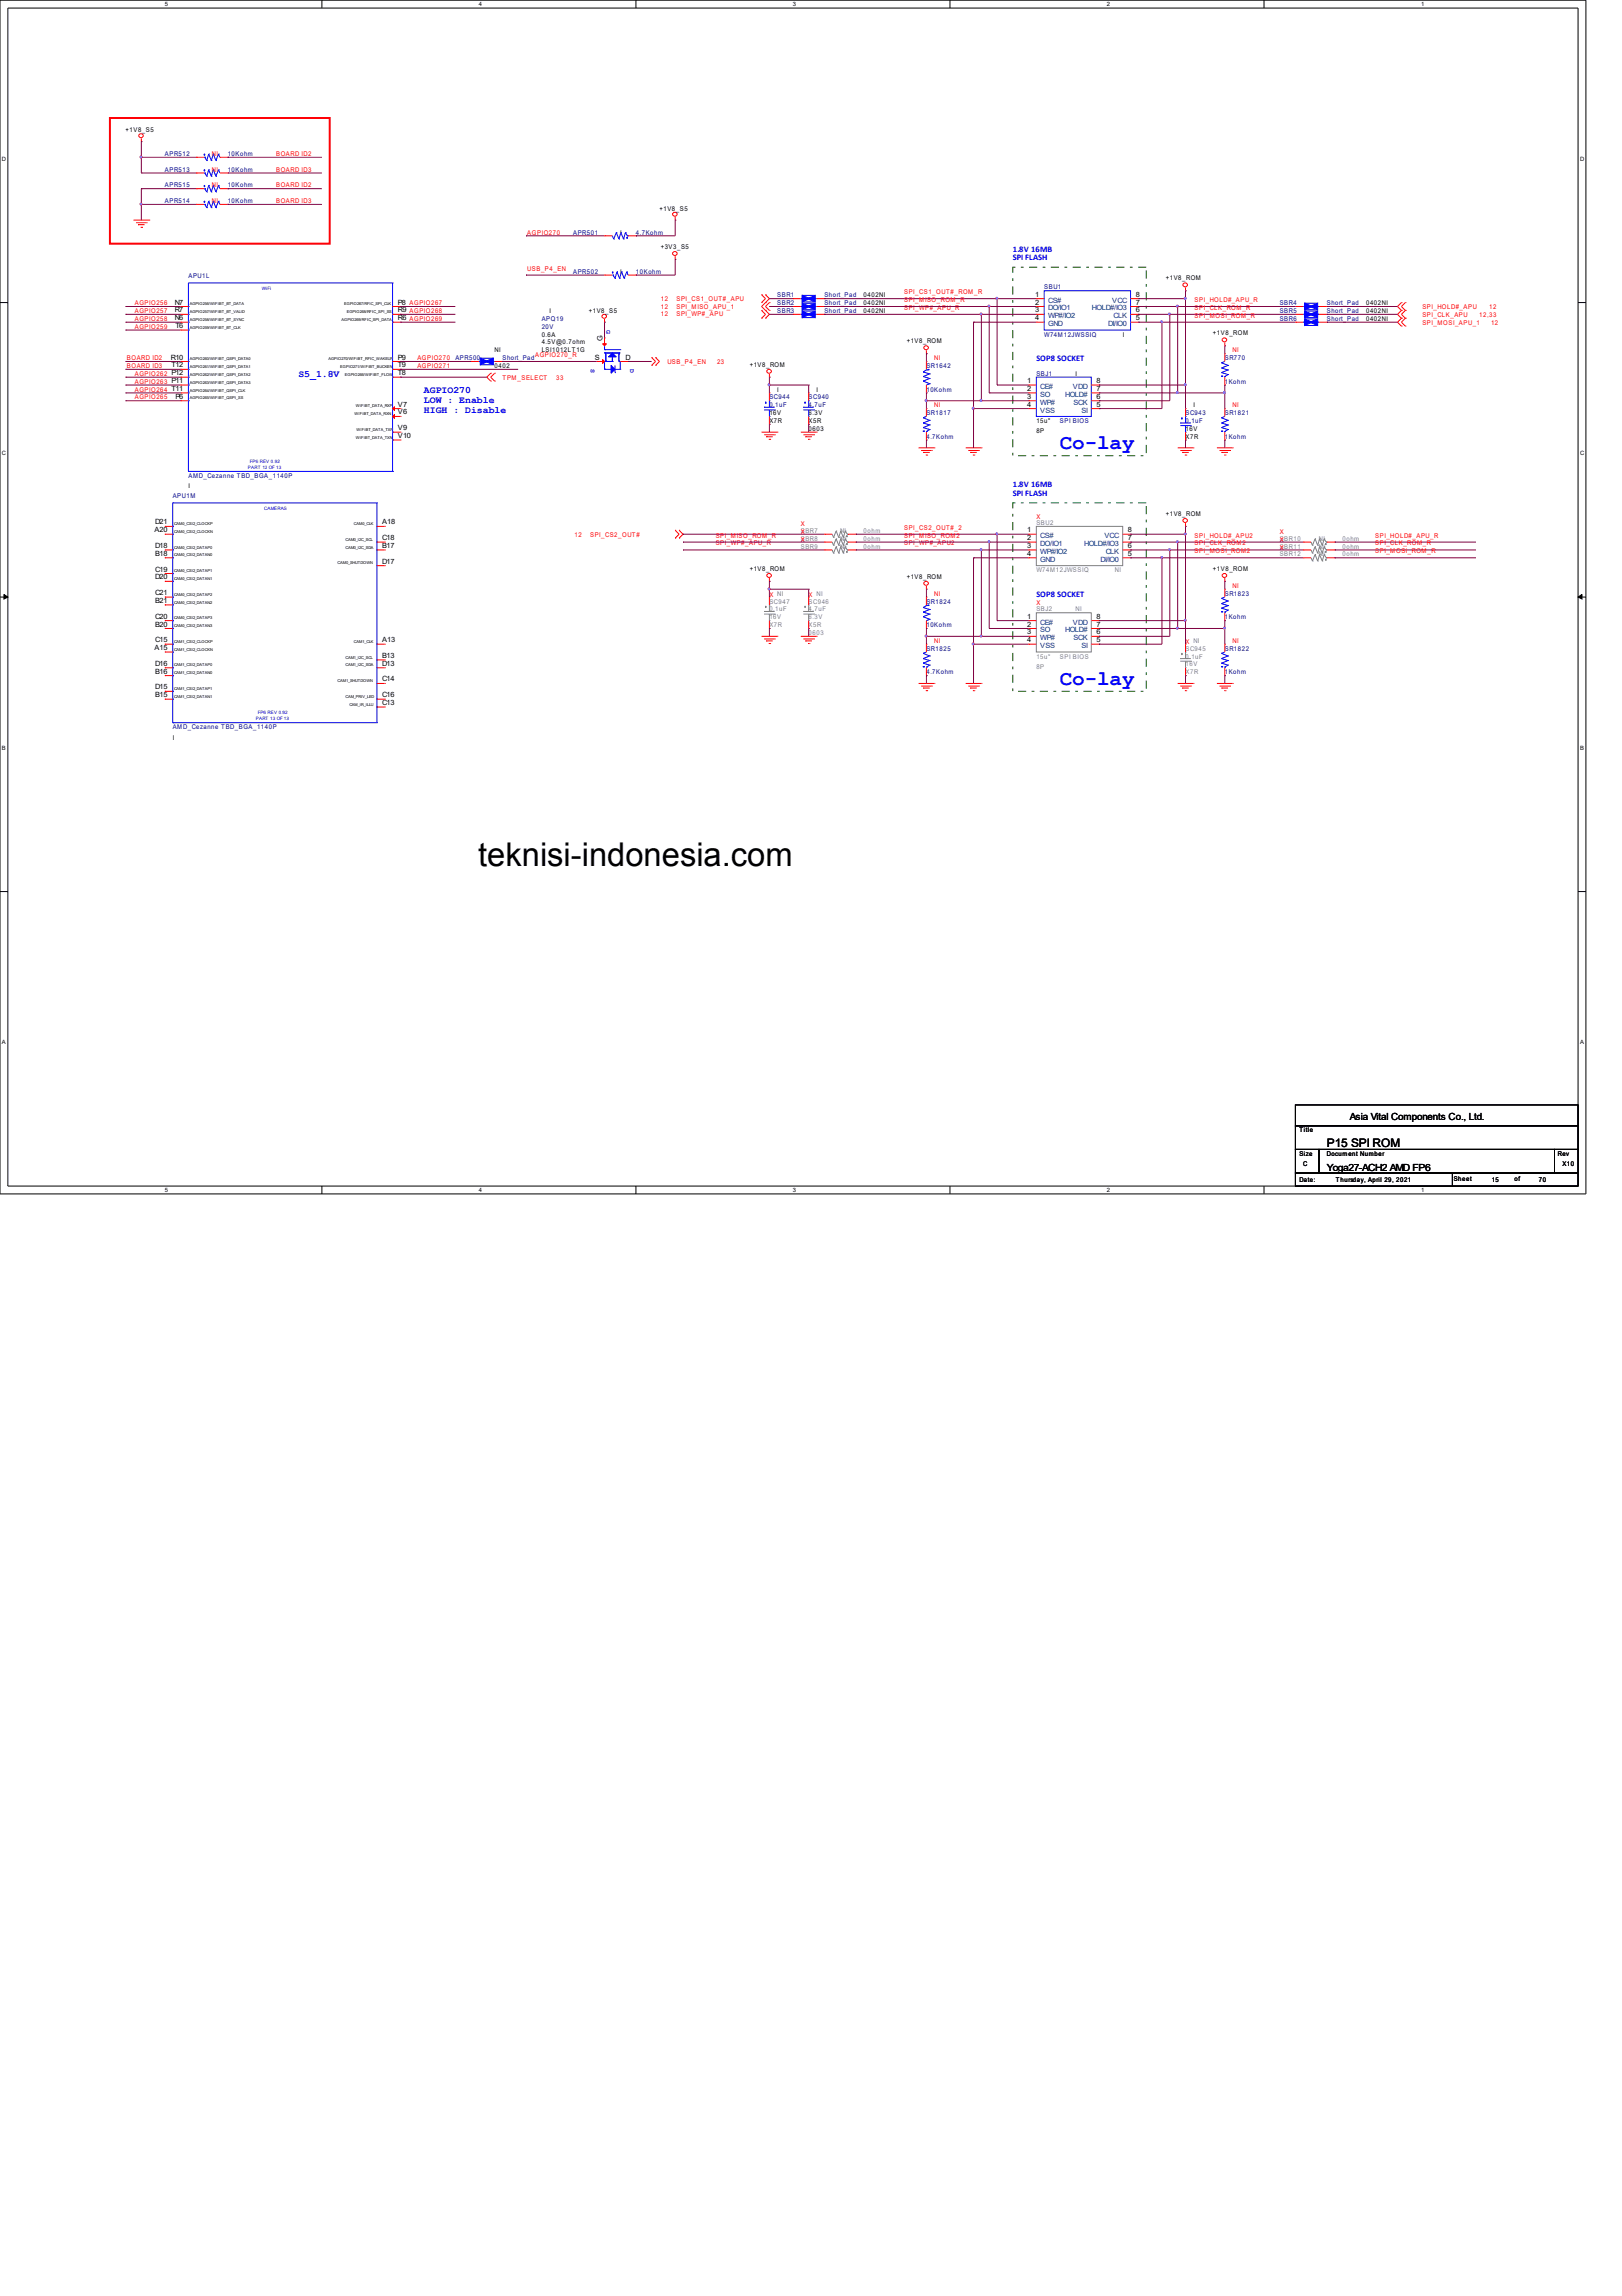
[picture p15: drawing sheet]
<svg xmlns="http://www.w3.org/2000/svg" width="210mm" height="297mm" viewBox="0 0 210 297" stroke-linecap="round" stroke-linejoin="round" font-family="sans-serif">
<defs><g id="words">
<text font-size="4.2" x="61.9" y="112">teknisi-indonesia.com</text>
<g font-size="2.7" fill="#00f">
<text x="137.2" y="58.1">Co-lay</text>
<text x="137.2" y="88.6">Co-lay</text>
</g>
<text font-size="1.5" x="171.7" y="148.4">P15 SPI ROM</text>
<g font-size="1.3" fill="#00f">
<text x="38.6" y="48.8">S5_1.8V</text>
<text x="54.9" y="50.8">AGPIO270</text>
<text x="54.9" y="52.1">LOW : Enable</text>
<text x="54.9" y="53.4">HIGH : Disable</text>
</g>
<g font-size="1.3">
<text x="174.7" y="144.9">Asia Vital Components Co., Ltd.</text>
<text x="171.7" y="151.5">Yoga27-ACH2 AMD FP6</text>
</g>
<g font-size="1.1" fill="#00f">
<text x="131.1" y="32.5">1.8V 16MB</text>
<text x="131.1" y="33.6">SPI FLASH</text>
<text x="134.1" y="46.8">SOP8 SOCKET</text>
<text x="131.1" y="63">1.8V 16MB</text>
<text x="131.1" y="64.1">SPI FLASH</text>
<text x="134.1" y="77.2">SOP8 SOCKET</text>
</g>
<g font-size=".9">
<text x="22.6" y="41.4">N6</text>
<text x="22.6" y="40.4">R7</text>
<text x="22.6" y="39.4">N7</text>
<text x="51.5" y="41.4">R6 AGPIO269</text>
<text x="51.5" y="40.4">R9 AGPIO268</text>
<text x="51.5" y="39.4">P8 AGPIO267</text>
<text x="133.9" y="38.4">1</text>
<text x="133.9" y="39.4">2</text>
<text x="133.9" y="40.4">3</text>
<text x="133.9" y="41.4">4</text>
<text x="147" y="41.4">5</text>
<text x="147" y="39.4">7</text>
<text x="147" y="38.4">8</text>
<text x="147" y="40.4">6</text>
<text x="22.1" y="46.5">R10</text>
<text x="22.2" y="47.5">T12</text>
<text x="22.7" y="42.4">T6</text>
<text x="51.5" y="47.5">T9</text>
<text x="51.5" y="46.5">P9</text>
<text x="77" y="46.5">S</text>
<text x="78" y="44.1" transform="rotate(-90 78 44.1)">G</text>
<text x="80.9" y="46.5">D</text>
<text x="22.7" y="51.6">P6</text>
<text x="51.5" y="53.6">V6</text>
<text x="51.5" y="52.6">V7</text>
<text x="51.5" y="48.5">T8</text>
<text x="132.9" y="49.6">1</text>
<text x="132.9" y="50.6">2</text>
<text x="132.9" y="51.6">3</text>
<text x="132.9" y="52.6">4</text>
<text x="141.9" y="51.6">6</text>
<text x="141.9" y="49.6">8</text>
<text x="141.9" y="52.6">5</text>
<text x="141.9" y="50.6">7</text>
<text x="51.5" y="56.7">V10</text>
<text x="51.5" y="55.7">V9</text>
<text x="20" y="68.9">A20</text>
<text x="20.1" y="71.9">B18</text>
<text x="20.1" y="70.9">D18</text>
<text x="20.1" y="67.8">D21</text>
<text x="49.4" y="70.9">B17</text>
<text x="49.4" y="69.9">C18</text>
<text x="49.4" y="67.8">A18</text>
<text x="132.9" y="68.9">1</text>
<text x="132.9" y="69.9">2</text>
<text x="132.9" y="70.9">3</text>
<text x="132.9" y="71.9">4</text>
<text x="146" y="71.9">5</text>
<text x="146" y="69.9">7</text>
<text x="146" y="68.9">8</text>
<text x="146" y="70.9">6</text>
<text x="20.1" y="77">C21</text>
<text x="20.1" y="75">D20</text>
<text x="20.1" y="73.9">C19</text>
<text x="49.4" y="72.9">D17</text>
<text x="20.1" y="83.1">C15</text>
<text x="20.1" y="81.1">B20</text>
<text x="20.1" y="80">C20</text>
<text x="20.1" y="78">B21</text>
<text x="49.4" y="83.1">A13</text>
<text x="132.9" y="80">1</text>
<text x="132.9" y="81.1">2</text>
<text x="132.9" y="82.1">3</text>
<text x="132.9" y="83.1">4</text>
<text x="141.9" y="82.1">6</text>
<text x="141.9" y="80">8</text>
<text x="141.9" y="83.1">5</text>
<text x="141.9" y="81.1">7</text>
<text x="20" y="84.1">A15</text>
<text x="20.1" y="89.2">D15</text>
<text x="20.1" y="87.2">B16</text>
<text x="20.1" y="86.1">D16</text>
<text x="49.4" y="88.2">C14</text>
<text x="49.4" y="86.1">D13</text>
<text x="49.4" y="85.1">B13</text>
<text x="20.1" y="90.2">B15</text>
<text x="49.4" y="91.2">C13</text>
<text x="49.4" y="90.2">C16</text>
</g>
<g font-size=".9" fill="#004080">
<text x="135.6" y="39.1">CS#</text>
<text x="135.6" y="40.2">DO/IO1</text>
<text x="135.6" y="41.2">WP#/IO2</text>
<text x="141.3" y="40.2">HOLD#/IO3</text>
<text x="143.9" y="39.1">VCC</text>
<text x="144.1" y="41.2">CLK</text>
<text x="135.6" y="42.2">GND</text>
<text x="143.4" y="42.2">DI/IO0</text>
<text x="134.6" y="50.3">CE#</text>
<text x="134.6" y="51.3">SO</text>
<text x="134.6" y="52.4">WP#</text>
<text x="134.6" y="53.4">VSS</text>
<text x="137.8" y="51.3">HOLD#</text>
<text x="138.9" y="50.3">VDD</text>
<text x="138.9" y="52.4">SCK</text>
<text x="140" y="53.4">SI</text>
<text x="134.6" y="69.6">CS#</text>
<text x="134.6" y="70.6">DO/IO1</text>
<text x="134.6" y="71.7">WP#/IO2</text>
<text x="140.3" y="70.6">HOLD#/IO3</text>
<text x="142.9" y="69.6">VCC</text>
<text x="143.1" y="71.7">CLK</text>
<text x="134.6" y="72.7">GND</text>
<text x="142.4" y="72.7">DI/IO0</text>
<text x="134.6" y="80.8">CE#</text>
<text x="134.6" y="81.8">SO</text>
<text x="134.6" y="82.8">WP#</text>
<text x="134.6" y="83.8">VSS</text>
<text x="137.8" y="81.8">HOLD#</text>
<text x="138.9" y="80.8">VDD</text>
<text x="138.9" y="82.8">SCK</text>
<text x="140" y="83.8">SI</text>
</g>
<g font-size=".8">
<text x="21.3" y=".8">5</text>
<text x="62" y=".8">4</text>
<text x="102.6" y=".8">3</text>
<text x="143.3" y=".8">2</text>
<text x="183.9" y=".8">1</text>
<text x="16.3" y="17.1">+1V8_S5</text>
<text x=".3" y="20.8">D</text>
<text x="204.5" y="20.8">D</text>
<text x="85.3" y="27.3">+1V8_S5</text>
<text x="80.3" y="35.4">I</text>
<text x="80.3" y="30.3">I</text>
<text x="85.5" y="32.2">+3V3_S5</text>
<text x="71.1" y="40.5">I</text>
<text x="76.2" y="40.5">+1V8_S5</text>
<text x="111.8" y="39.5">0402NI</text>
<text x="111.8" y="38.5">0402NI</text>
<text x="111.8" y="40.5">0402NI</text>
<text x="150.9" y="36.3">+1V8_ROM</text>
<text x="176.8" y="39.5">0402NI</text>
<text x="176.8" y="41.5">0402NI</text>
<text x="176.8" y="40.5">0402NI</text>
<text x="64" y="45.6">NI</text>
<text x="64" y="47.6">0402</text>
<text x="70.1" y="43.5">0.6A</text>
<text x="70.1" y="44.6">4.5V@0.7ohm</text>
<text x="70.1" y="45.6">LSI1012LT1G</text>
<text x="97" y="47.4">+1V8_ROM</text>
<text x="117.3" y="44.4">+1V8_ROM</text>
<text x="145.3" y="43.5">I</text>
<text x="157" y="43.4">+1V8_ROM</text>
<text x="99.6" y="53.7">16V</text>
<text x="100.6" y="50.7">I</text>
<text x="104.6" y="53.7">6.3V</text>
<text x="105.7" y="50.7">I</text>
<text x="139.2" y="48.6">I</text>
<text x="154.4" y="52.7">I</text>
<text x=".3" y="58.9">C</text>
<text x="99.6" y="54.7">X7R</text>
<text x="104.6" y="54.7">X5R</text>
<text x="104.6" y="55.7">0603</text>
<text x="134.1" y="54.7">15u&quot;</text>
<text x="134.1" y="56.1">8P</text>
<text x="153.4" y="55.7">16V</text>
<text x="153.4" y="56.8">X7R</text>
<text x="204.5" y="58.9">C</text>
<text x="24.4" y="63.2">I</text>
<text x="150.9" y="66.7">+1V8_ROM</text>
<text x="97" y="73.9">+1V8_ROM</text>
<text x="117.3" y="74.9">+1V8_ROM</text>
<text x="157" y="73.9">+1V8_ROM</text>
<text x="22.4" y="95.7">I</text>
<text x=".3" y="97">B</text>
<text x="204.5" y="97">B</text>
<text x=".3" y="135.1">A</text>
<text x="204.5" y="135.1">A</text>
<text x="168.1" y="146.5">Title</text>
<text x="168.1" y="149.5">Size</text>
<text x="171.7" y="149.5">Document Number</text>
<text x="201.6" y="149.5">Rev</text>
<text x="21.3" y="154.2">5</text>
<text x="62" y="154.2">4</text>
<text x="102.6" y="154.2">3</text>
<text x="143.3" y="154.2">2</text>
<text x="168.1" y="152.9">Date:</text>
<text x="168.7" y="150.9">C</text>
<text x="172.9" y="152.9">Thursday, April 29, 2021</text>
<text x="183.9" y="154.2">1</text>
<text x="188.1" y="152.9">Sheet</text>
<text x="193" y="152.9">15</text>
<text x="196" y="152.9">of</text>
<text x="199.1" y="152.9">70</text>
<text x="202.2" y="150.9">X10</text>
</g>
<g font-size=".8" fill="#000080">
<text x="21.3" y="20.2">APR512</text>
<text x="21.3" y="22.2">APR513</text>
<text x="29.5" y="20.2">10Kohm</text>
<text x="29.5" y="22.2">10Kohm</text>
<text x="21.3" y="26.3">APR514</text>
<text x="21.3" y="24.2">APR515</text>
<text x="29.5" y="26.3">10Kohm</text>
<text x="29.5" y="24.2">10Kohm</text>
<text x="24.4" y="35.9">APU1L</text>
<text x="74.2" y="35.4">APR502</text>
<text x="74.2" y="30.3">APR501</text>
<text x="82.3" y="35.4">10Kohm</text>
<text x="82.3" y="30.3">4.7Kohm</text>
<text x="70.1" y="41.5">APQ19</text>
<text x="100.6" y="39.5">SBR2</text>
<text x="100.6" y="38.5">SBR1</text>
<text x="100.6" y="40.5">SBR3</text>
<text x="106.7" y="39.5">Short_Pad</text>
<text x="106.7" y="38.5">Short_Pad</text>
<text x="106.7" y="40.5">Short_Pad</text>
<text x="135.1" y="37.5">SBU1</text>
<text x="165.6" y="39.5">SBR4</text>
<text x="165.6" y="41.5">SBR6</text>
<text x="165.6" y="40.5">SBR5</text>
<text x="171.7" y="39.5">Short_Pad</text>
<text x="171.7" y="41.5">Short_Pad</text>
<text x="171.7" y="40.5">Short_Pad</text>
<text x="58.9" y="46.6">APR500</text>
<text x="65" y="46.6">Short_Pad</text>
<text x="70.1" y="42.5">20V</text>
<text x="119.9" y="47.6">SR1642</text>
<text x="135.1" y="43.5">W74M12JWSSIQ</text>
<text x="158.5" y="46.6">SR770</text>
<text x="99.6" y="51.7">SC944</text>
<text x="99.6" y="52.7">0.1uF</text>
<text x="104.6" y="51.7">SC940</text>
<text x="104.6" y="52.7">4.7uF</text>
<text x="119.9" y="53.7">SR1817</text>
<text x="119.9" y="50.7">10Kohm</text>
<text x="134.1" y="48.6">SBJ1</text>
<text x="153.4" y="53.7">SC943</text>
<text x="158.5" y="49.6">1Kohm</text>
<text x="158.5" y="53.7">SR1821</text>
<text x="119.9" y="56.8">4.7Kohm</text>
<text x="137.2" y="54.7">SPI BIOS</text>
<text x="153.4" y="54.7">0.1uF</text>
<text x="158.5" y="56.8">1Kohm</text>
<text x="22.4" y="64.4">APU1M</text>
<text x="24.4" y="61.8">AMD_Cezanne TBD_BGA_1140P</text>
<text x="158.5" y="77.1">SR1823</text>
<text x="119.9" y="78.1">SR1824</text>
<text x="119.9" y="81.1">10Kohm</text>
<text x="158.5" y="80.1">1Kohm</text>
<text x="119.9" y="84.2">SR1825</text>
<text x="119.9" y="87.2">4.7Kohm</text>
<text x="158.5" y="84.2">SR1822</text>
<text x="158.5" y="87.2">1Kohm</text>
<text x="22.4" y="94.3">AMD_Cezanne TBD_BGA_1140P</text>
</g>
<g font-size=".8" fill="#f00">
<text x="27.4" y="20.2">NI</text>
<text x="27.4" y="22.2">NI</text>
<text x="35.7" y="20.2">BOARD ID2</text>
<text x="35.7" y="22.2">BOARD ID3</text>
<text x="27.4" y="26.3">NI</text>
<text x="27.4" y="24.2">NI</text>
<text x="35.7" y="24.2">BOARD ID2</text>
<text x="35.7" y="26.3">BOARD ID3</text>
<text x="68.2" y="30.3">AGPIO270</text>
<text x="68.2" y="35">USB_P4_EN</text>
<text x="17.4" y="39.5">AGPIO256</text>
<text x="17.4" y="40.5">AGPIO257</text>
<text x="17.4" y="41.5">AGPIO258</text>
<text x="85.5" y="39">12</text>
<text x="85.5" y="40">12</text>
<text x="85.5" y="40.9">12</text>
<text x="87.5" y="39">SPI_CS1_OUT#_APU</text>
<text x="87.5" y="40">SPI_MISO_APU_1</text>
<text x="87.5" y="40.9">SPI_WP#_APU</text>
<text x="117" y="38">SPI_CS1_OUT#_ROM_R</text>
<text x="117" y="40.1">SPI_WP#_APU_R</text>
<text x="117" y="39.1">SPI_MISO_ROM_R</text>
<text x="154.6" y="39.1">SPI_HOLD#_APU_R</text>
<text x="154.6" y="40.1">SPI_CLK_ROM_R</text>
<text x="154.6" y="41.1">SPI_MOSI_ROM_R</text>
<text x="184.1" y="41">SPI_CLK_APU</text>
<text x="184.1" y="40">SPI_HOLD#_APU</text>
<text x="191.4" y="41">12,33</text>
<text x="192.7" y="40">12</text>
<text x="16.4" y="46.6">BOARD ID2</text>
<text x="16.4" y="47.6">BOARD ID3</text>
<text x="17.4" y="42.5">AGPIO259</text>
<text x="54" y="46.6">AGPIO270</text>
<text x="54" y="47.6">AGPIO271</text>
<text x="69.3" y="46.2">AGPIO270_R</text>
<text x="86.4" y="47.1">USB_P4_EN</text>
<text x="92.8" y="47.1">23</text>
<text x="120.9" y="46.6">NI</text>
<text x="159.5" y="45.6">NI</text>
<text x="184.1" y="42">SPI_MOSI_APU_1</text>
<text x="193" y="42">12</text>
<text x="17.4" y="48.6">AGPIO262 P12</text>
<text x="17.4" y="49.6">AGPIO263 P11</text>
<text x="17.4" y="50.7">AGPIO264 T11</text>
<text x="17.4" y="51.7">AGPIO265</text>
<text x="65" y="49.1">TPM_SELECT</text>
<text x="72" y="49.1">33</text>
<text x="120.9" y="52.7">NI</text>
<text x="159.5" y="52.7">NI</text>
<text x="74.3" y="69.5">12</text>
<text x="76.4" y="69.5">SPI_CS2_OUT#</text>
<text x="92.6" y="70.6">SPI_WP#_APU_R</text>
<text x="92.6" y="69.5">SPI_MISO_ROM_R</text>
<text x="103.6" y="68.1">X</text>
<text x="103.6" y="69.1">X</text>
<text x="103.6" y="70.1">X</text>
<text x="117" y="68.5">SPI_CS2_OUT#_2</text>
<text x="117" y="70.6">SPI_WP#_APU2</text>
<text x="117" y="69.5">SPI_MISO_ROM2</text>
<text x="134.1" y="67.1">X</text>
<text x="154.6" y="69.5">SPI_HOLD#_APU2</text>
<text x="154.6" y="70.6">SPI_CLK_ROM2</text>
<text x="154.6" y="71.6">SPI_MOSI_ROM2</text>
<text x="165.6" y="69.1">X</text>
<text x="165.6" y="70.1">X</text>
<text x="165.6" y="71.1">X</text>
<text x="178" y="69.5">SPI_HOLD#_APU_R</text>
<text x="178" y="70.6">SPI_CLK_ROM_R</text>
<text x="178" y="71.6">SPI_MOSI_ROM_R</text>
<text x="99.6" y="77.2">X NI</text>
<text x="104.6" y="77.2">X NI</text>
<text x="120.9" y="77.1">NI</text>
<text x="159.5" y="76.1">NI</text>
<text x="120.9" y="83.2">NI</text>
<text x="134.1" y="78.3">X</text>
<text x="153.4" y="83.3">X NI</text>
<text x="159.5" y="83.2">NI</text>
</g>
<g font-size=".8" fill="#00f">
<text x="76.5" y="47.8" transform="rotate(90 76.5 47.8)">S</text>
<text x="78.5" y="42.7" transform="rotate(90 78.5 42.7)">G</text>
<text x="81.5" y="47.8" transform="rotate(90 81.5 47.8)">D</text>
</g>
<g font-size=".8" fill="#808080">
<text x="103.6" y="68.9">SBR7</text>
<text x="103.6" y="70">SBR8</text>
<text x="103.6" y="71">SBR9</text>
<text x="108.7" y="68.9">NI</text>
<text x="108.7" y="70">NI</text>
<text x="108.7" y="71">NI</text>
<text x="111.8" y="68.9">0ohm</text>
<text x="111.8" y="70">0ohm</text>
<text x="111.8" y="71">0ohm</text>
<text x="134.1" y="67.9">SBU2</text>
<text x="165.6" y="70">SBR10</text>
<text x="165.6" y="71">SBR11</text>
<text x="165.6" y="72">SBR12</text>
<text x="170.7" y="70">NI</text>
<text x="170.7" y="71">NI</text>
<text x="170.7" y="72">NI</text>
<text x="173.7" y="70">0ohm</text>
<text x="173.7" y="71">0ohm</text>
<text x="173.7" y="72">0ohm</text>
<text x="134.1" y="74">W74M12JWSSIQ</text>
<text x="144.3" y="74">NI</text>
<text x="99.6" y="78.1">SC947</text>
<text x="99.6" y="79.1">0.1uF</text>
<text x="99.6" y="80.1">16V</text>
<text x="99.6" y="81.1">X7R</text>
<text x="104.6" y="78.1">SC946</text>
<text x="104.6" y="79.1">4.7uF</text>
<text x="104.6" y="80.1">6.3V</text>
<text x="104.6" y="81.1">X5R</text>
<text x="104.6" y="82.2">0603</text>
<text x="134.1" y="79.1">SBJ2</text>
<text x="139.2" y="79.1">NI</text>
<text x="134.1" y="85.2">15u&quot;</text>
<text x="134.1" y="86.6">8P</text>
<text x="137.2" y="85.2">SPI BIOS</text>
<text x="153.4" y="84.2">SC945</text>
<text x="153.4" y="85.2">0.1uF</text>
<text x="153.4" y="86.2">16V</text>
<text x="153.4" y="87.2">X7R</text>
</g>
<g font-size=".6" fill="#00f">
<text x="33.9" y="37.5">WiFi</text>
<text x="32.3" y="59.9">FP6 REV 0.92</text>
<text x="32.1" y="60.6">PART 12 OF 13</text>
<text x="34.2" y="66">CAMERAS</text>
<text x="33.1" y="93.2">PART 13 OF 13</text>
<text x="33.4" y="92.4">FP6 REV 0.92</text>
</g>
<g font-size=".5">
<text x="24.6" y="41.5">AGPIO258/WIFIBT_BT_SYNC</text>
<text x="24.6" y="40.5">AGPIO257/WIFIBT_BT_VALID</text>
<text x="24.6" y="39.5">AGPIO256/WIFIBT_BT_DATA</text>
<text x="44.2" y="41.5">AGPIO269/RFIC_SPI_DATA</text>
<text x="44.5" y="39.5">EGPIO267/RFIC_SPI_CLK</text>
<text x="44.9" y="40.5">EGPIO268/RFIC_SPI_SS</text>
<text x="24.6" y="47.6">AGPIO261/WIFIBT_QSPI_DATA1</text>
<text x="24.6" y="46.6">AGPIO260/WIFIBT_QSPI_DATA0</text>
<text x="24.6" y="42.5">AGPIO259/WIFIBT_BT_CLK</text>
<text x="42.5" y="46.6">AGPIO270/WIFIBT_RFIC_WAKEUP</text>
<text x="44" y="47.6">EGPIO271/WIFIBT_BUCKEN</text>
<text x="24.6" y="51.7">AGPIO265/WIFIBT_QSPI_SS</text>
<text x="24.6" y="50.7">AGPIO264/WIFIBT_QSPI_CLK</text>
<text x="24.6" y="49.6">AGPIO263/WIFIBT_QSPI_DATA3</text>
<text x="24.6" y="48.6">AGPIO262/WIFIBT_QSPI_DATA2</text>
<text x="44.6" y="48.6">EGPIO266/WIFIBT_FLOW</text>
<text x="45.9" y="53.7">WIFIBT_DATA_RXN</text>
<text x="46.1" y="52.7">WIFIBT_DATA_RXP</text>
<text x="46.1" y="56.8">WIFIBT_DATA_TXN</text>
<text x="46.1" y="55.7">WIFIBT_DATA_TXP</text>
<text x="22.5" y="72">CAM0_CSI2_DATAN0</text>
<text x="22.5" y="71">CAM0_CSI2_DATAP0</text>
<text x="22.5" y="68.9">CAM0_CSI2_CLOCKN</text>
<text x="22.5" y="67.9">CAM0_CSI2_CLOCKP</text>
<text x="44.7" y="71">CAM0_I2C_SDA</text>
<text x="44.7" y="70">CAM0_I2C_SCL</text>
<text x="45.8" y="67.9">CAM0_CLK</text>
<text x="22.5" y="77.1">CAM0_CSI2_DATAP2</text>
<text x="22.5" y="75">CAM0_CSI2_DATAN1</text>
<text x="22.5" y="74">CAM0_CSI2_DATAP1</text>
<text x="43.7" y="73">CAM0_SHUTDOWN</text>
<text x="22.5" y="83.2">CAM1_CSI2_CLOCKP</text>
<text x="22.5" y="81.1">CAM0_CSI2_DATAN3</text>
<text x="22.5" y="80.1">CAM0_CSI2_DATAP3</text>
<text x="22.5" y="78.1">CAM0_CSI2_DATAN2</text>
<text x="45.8" y="83.2">CAM1_CLK</text>
<text x="22.5" y="89.3">CAM1_CSI2_DATAP1</text>
<text x="22.5" y="87.2">CAM1_CSI2_DATAN0</text>
<text x="22.5" y="86.2">CAM1_CSI2_DATAP0</text>
<text x="22.5" y="84.2">CAM1_CSI2_CLOCKN</text>
<text x="43.7" y="88.3">CAM1_SHUTDOWN</text>
<text x="44.7" y="86.2">CAM1_I2C_SDA</text>
<text x="44.7" y="85.2">CAM1_I2C_SCL</text>
<text x="22.5" y="90.3">CAM1_CSI2_DATAN1</text>
<text x="44.7" y="90.3">CAM_PRIV_LED</text>
<text x="45.2" y="91.3">CAM_IR_ILLU</text>
</g>
</g></defs>
<path d="M0 0h205.2v154.5h-205.2zM1 1h203.2v152.4h-203.2z" fill="none" stroke="#000" stroke-width=".13"/>
<g fill="#fff">
<path d="M21.3 .1h.3v.8h-.3z"/>
<path d="M21.3 153.5h.3v.8h-.3z"/>
</g>
<path d="M41.7 0v1M41.7 153.4v1.1" fill="none" stroke="#000" stroke-width=".13"/>
<g fill="#fff">
<path d="M62 .1h.2v.8h-.2z"/>
<path d="M62 153.5h.2v.8h-.2z"/>
</g>
<path d="M82.3 0v1M82.3 153.4v1.1" fill="none" stroke="#000" stroke-width=".13"/>
<g fill="#fff">
<path d="M102.6 .1h.3v.8h-.3z"/>
<path d="M102.6 153.5h.3v.8h-.3z"/>
</g>
<path d="M122.9 0v1M122.9 153.4v1.1" fill="none" stroke="#000" stroke-width=".13"/>
<g fill="#fff">
<path d="M143.3 .1h.2v.8h-.2z"/>
<path d="M143.3 153.5h.2v.8h-.2z"/>
</g>
<path d="M163.6 0v1M163.6 153.4v1.1" fill="none" stroke="#000" stroke-width=".13"/>
<g fill="#fff">
<path d="M183.9 .1h.2v.8h-.2z"/>
<path d="M183.9 153.5h.2v.8h-.2z"/>
<path d="M.3 20.1h.4v.8h-.4z"/>
<path d="M204.5 20.1h.4v.8h-.4z"/>
<path d="M.3 58.2h.4v.8h-.4z"/>
<path d="M204.5 58.2h.4v.8h-.4z"/>
</g>
<path d="M0 39.1h1M204.2 39.1h1" fill="none" stroke="#000" stroke-width=".13"/>
<g fill="#fff">
<path d="M.3 96.3h.3v.8h-.3z"/>
<path d="M204.5 96.3h.3v.8h-.3z"/>
</g>
<path d="M0 77.2h1M204.2 77.2h1" fill="none" stroke="#000" stroke-width=".13"/>
<path d="M.5 76.9l.5 .3-.5 .3zM204.2 77.2l.5-.3v.6z" fill="#000" stroke="#000" stroke-width=".13"/>
<g fill="#fff">
<path d="M.3 134.4h.3v.8h-.3z"/>
<path d="M204.5 134.4h.3v.8h-.3z"/>
</g>
<path d="M0 115.3h1M204.2 115.3h1M167.6 151.8h20.4v1.6h-20.4zM167.6 148.7h3.1v3.1h-3.1zM167.6 142.9h36.6v2.8h-36.6zM167.6 145.7h36.6v3h-36.6zM170.7 148.7h30.5v3.1h-30.5zM188 151.8h16.2v1.6h-16.2zM201.2 148.7h3v3.1h-3z" fill="none" stroke="#000" stroke-width=".13"/>
<path d="M131.1 34.6h17.2v24.4h-17.2zM131.1 65.1h17.2v24.3h-17.2z" fill="none" stroke="#008000" stroke-width=".13" stroke-dasharray="1.1 .7 .4 .7" stroke-linecap="butt"/>
<path d="M14.2 15.3h28.5v16.2h-28.5z" fill="none" stroke="#f00" stroke-width=".25"/>
<g fill="none" stroke="#f00" stroke-width=".13">
<path d="M18.3 18.3h.1M18.3 17.9v.4M17.3 28.5h2M17.6 28.8h1.4M17.9 29.1h.1M17.9 29.1h.8M18.2 29.4h.2M18.4 29.4h.1M19 28.8h.1M19.3 28.5h.1M23.4 39.7h.1M23.4 39.7h1"/>
<path d="M25.4 20.3h1M25.4 22.4h1M25.4 26.4h1M25.4 24.4h1M25.4 20.3h.1M25.4 22.4h.1M25.4 26.4h.1M25.4 24.4h.1M28.4 20.3h1.1M28.4 22.4h1.1M28.4 26.4h1.1M28.4 24.4h1.1"/>
<path d="M29.5 20.3h.1M29.5 22.4h.1M29.5 26.4h.1M29.5 24.4h.1M50.8 39.7h1M51.8 39.7h.1M78.2 35.6h.1M78.2 30.5h.1M78.2 35.6h1M78.2 30.5h1M81.3 35.6h1M81.3 30.5h1"/>
<path d="M82.3 35.6h.1M82.3 30.5h.1M87.4 28.5h.1M87.4 33.6h.1M87.4 28.1v.4M87.4 33.1v.5M98.6 38.1h.1M98.6 39.1h.1M98.6 38.1l.5 .5-.5 .5M99.1 39.1h.1M99.1 38.1h.1M99.1 38.1l.5 .5-1 1.1 1 1-.5 .5"/>
<path d="M99.6 39.1l-.5 .6 .5 .5M99.6 39.1h.1M102.6 39.7h.1M102.6 38.6h.1M102.6 39.7h1M102.6 38.6h1M105.7 39.7h1M105.7 38.6h1M106.7 39.7h.1M106.7 38.6h.1M134.1 38.6h.1M134.1 39.7h.1"/>
<path d="M134.1 39.7h1M134.1 38.6h1M146.3 39.7h1M146.3 38.6h1M147.3 38.6h.1M147.3 39.7h.1M153.4 37.6h.1M153.4 37.2v.4M167.6 39.7h1.1M167.6 39.7h.1M170.7 39.7h1M171.7 39.7h.1"/>
<path d="M181.4 39.1l-.6 .6 .6 .5M181.4 39.1h.1M181.9 39.1l-.5 .6 .5 .5M181.9 39.1h.1M23.4 51.8h.1M23.4 50.8h.1M23.4 49.8h.1M23.4 48.8h.1M23.4 47.8h.1M23.4 46.8h.1M23.4 42.7h.1M23.4 41.7h.1"/>
<path d="M23.4 40.7h.1M23.4 46.8h1M23.4 41.7h1M23.4 49.8h1M23.4 50.8h1M23.4 51.8h1M23.4 48.8h1M23.4 47.8h1M23.4 42.7h1M23.4 40.7h1M50.8 55.9h1M50.8 46.8h1"/>
<path d="M50.8 41.7h1M50.8 52.9h1M50.8 48.8h1M50.8 47.8h1M50.8 40.7h1M50.8 56.9h1M50.8 53.9h1M51.8 56.9h.1M51.8 55.9h.1M51.8 53.9h.1M51.8 52.9h.1M51.8 48.8h.1"/>
<path d="M51.8 47.8h.1M51.8 46.8h.1M51.8 41.7h.1M51.8 40.7h.1M61 46.8h1M61 46.8h.1M63.5 48.3l-.5 .5 .5 .5M63.5 48.3h.1M63.5 49.3h.1M64 48.3l-.5 .5 .5 .5M64 49.3h.1M64 48.3h.1"/>
<path d="M64 46.8h1M65 46.8h.1M77.2 46.8h1M77.2 46.8h.1M78.2 41.7h.1M78.2 43.7h.1M78.2 41.3v.4M78.2 43.7v1M80.3 46.8h1M81.3 46.8h.1M84.3 46.3h.1M84.3 47.3h.1"/>
<path d="M84.3 46.3l.5 .5-.5 .5M84.8 46.3h.1M84.8 47.3h.1M84.8 46.3l.5 .5-.5 .5M98.6 40.2h.1M98.6 41.2h.1M98.6 55.9h2M98.6 40.2l.5 .5-.5 .5M98.9 56.2h1.3M99.1 40.2h.1M99.1 41.2h.1M99.1 56.5h.9"/>
<path d="M99.1 56.5h.1M99.5 56.8h.2M99.6 48.8h.1M99.6 40.2h.1M99.6 50.8h.1M99.6 54.9h.1M99.6 48.4v.4M99.6 50.8v1M99.6 53.9v1M99.7 56.8h.1M100.2 56.2h.1M100.6 55.9h.1"/>
<path d="M102.6 40.7h.1M102.6 40.7h1M103.6 55.9h2.1M104 56.2h1.3M104.2 56.5h.9M104.2 56.5h.1M104.6 56.8h.1M104.6 50.8h.1M104.6 54.9h.1M104.6 50.8v1M104.6 53.9v1M104.7 56.8h.1"/>
<path d="M105.3 56.2h.1M105.7 55.9h.1M105.7 40.7h1M106.7 40.7h.1M118.9 57.9h2M119.2 58.3h1.4M119.5 58.5h.8M119.5 58.5h.1M119.8 58.9h.2M119.9 45.7h.1M119.9 56.9h.1M119.9 52.9h.1"/>
<path d="M119.9 46.8h.1M119.9 50.8h.1M119.9 45.3v.4M119.9 46.8v1M119.9 49.8v1M119.9 52.9v1M119.9 55.9v1M120 58.9h.1M120.6 58.3h.1M120.9 57.9h.1M125 57.9h2M125.3 58.3h1.4"/>
<path d="M125.6 58.5h.8M125.6 58.5h.1M125.9 58.9h.2M126.1 58.9h.1M126.7 58.3h.1M127 57.9h.1M133.1 49.8h.1M133.1 50.8h.1M133.1 51.8h.1M133.1 52.9h.1M133.1 49.8h1M133.1 50.8h1"/>
<path d="M133.1 51.8h1M133.1 52.9h1M134.1 40.7h.1M134.1 41.7h.1M134.1 41.7h1M134.1 40.7h1M141.2 49.8h1M141.2 50.8h1M141.2 51.8h1M141.2 52.9h1M142.2 49.8h.1M142.2 50.8h.1"/>
<path d="M142.2 51.8h.1M142.2 52.9h.1M146.3 41.7h1M146.3 40.7h1M147.3 40.7h.1M147.3 41.7h.1M152.4 57.9h2M152.7 58.3h1.4M153 58.5h.8M153 58.5h.1M153.3 58.9h.2M153.4 52.9h.1"/>
<path d="M153.4 56.9h.1M153.4 52.9v1M153.4 55.9v1M153.5 58.9h.1M154.1 58.3h.1M154.4 57.9h.1M157.5 57.9h2M157.8 58.3h1.4M158.1 58.5h.1M158.1 58.5h.8M158.4 58.9h.2M158.5 44.7h.1"/>
<path d="M158.5 49.8h.1M158.5 45.7h.1M158.5 56.9h.1M158.5 52.9h.1M158.5 44.3v.4M158.5 45.7v1.1M158.5 48.8v1M158.5 52.9v1M158.5 55.9v1M158.6 58.9h.1M159.2 58.3h.1M159.5 57.9h.1"/>
<path d="M167.6 41.7h1.1M167.6 40.7h1.1M167.6 41.7h.1M167.6 40.7h.1M170.7 41.7h1M170.7 40.7h1M171.7 41.7h.1M171.7 40.7h.1M181.4 41.2l-.6 .5 .6 .5M181.4 40.2l-.6 .5 .6 .5M181.4 41.2h.1M181.4 42.2h.1"/>
<path d="M181.4 40.2h.1M181.9 41.2l-.5 .5 .5 .5M181.9 40.2l-.5 .5 .5 .5M181.9 42.2h.1M181.9 41.2h.1M181.9 40.2h.1M21.3 78.3h.1M21.3 77.2h.1M21.3 75.2h.1M21.3 74.2h.1M21.3 72.2h.1M21.3 71.1h.1"/>
<path d="M21.3 69.1h.1M21.3 68.1h.1M21.3 69.1h1.1M21.3 71.1h1.1M21.3 72.2h1.1M21.3 78.3h1.1M21.3 77.2h1.1M21.3 75.2h1.1M21.3 74.2h1.1M21.3 68.1h1.1M48.8 70.1h1M48.8 71.1h1"/>
<path d="M48.8 68.1h1M48.8 73.2h1M49.8 73.2h.1M49.8 71.1h.1M49.8 70.1h.1M49.8 68.1h.1M87.4 68.6h.1M87.4 69.6h.1M87.4 68.6l.5 .5-.5 .5M87.9 69.6h.1M87.9 68.6h.1M87.9 68.6l.5 .5-.5 .5"/>
<path d="M99.6 75.2h.1M99.6 77.2h.1M99.6 74.8v.4M99.6 77.2v1.1M104.6 77.2h.1M104.6 77.2v1.1M106.7 69.1h.1M106.7 70.1h.1M106.7 71.1h.1M106.7 69.1h1M106.7 70.1h1M106.7 71.1h1"/>
<path d="M109.7 69.1h1M109.7 70.1h1M109.7 71.1h1M110.7 69.1h.1M110.7 70.1h.1M110.7 71.1h.1M119.9 76.2h.1M119.9 77.2h.1M119.9 75.8v.4M119.9 77.2v1.1M133.1 69.1h.1M133.1 70.1h.1"/>
<path d="M133.1 71.1h.1M133.1 72.2h.1M133.1 69.1h1M133.1 70.1h1M133.1 71.1h1M133.1 72.2h1M145.3 69.1h1M145.3 70.1h1M145.3 71.1h1M145.3 72.2h1M146.3 69.1h.1M146.3 70.1h.1"/>
<path d="M146.3 71.1h.1M146.3 72.2h.1M153.4 68.1h.1M153.4 67.7v.4M158.5 75.2h.1M158.5 76.2h.1M158.5 74.8v.4M158.5 76.2v1M158.5 79.3v1M168.7 70.1h.1M168.7 71.1h.1M168.7 72.2h.1"/>
<path d="M168.7 70.1h1M168.7 71.1h1M168.7 72.2h1M171.7 70.1h1M171.7 71.1h1M171.7 72.2h1M172.7 70.1h.1M172.7 71.1h.1M172.7 72.2h.1M21.3 90.5h.1M21.3 89.4h.1M21.3 87.4h.1"/>
<path d="M21.3 86.4h.1M21.3 84.4h.1M21.3 83.3h.1M21.3 81.3h.1M21.3 80.3h.1M21.3 90.5h1.1M21.3 89.4h1.1M21.3 87.4h1.1M21.3 86.4h1.1M21.3 84.4h1.1M21.3 83.3h1.1M21.3 81.3h1.1"/>
<path d="M21.3 80.3h1.1M48.8 88.4h1M48.8 90.5h1M48.8 86.4h1M48.8 83.3h1M48.8 91.5h1M48.8 85.4h1M49.8 91.5h.1M49.8 90.5h.1M49.8 88.4h.1M49.8 86.4h.1M49.8 85.4h.1"/>
<path d="M49.8 83.3h.1M98.6 82.3h2M98.9 82.7h1.3M99.1 82.9h.9M99.1 82.9h.1M99.5 83.3h.2M99.6 81.3h.1M99.6 80.3v1M99.7 83.3h.1M100.2 82.7h.1M100.6 82.3h.1M103.6 82.3h2.1"/>
<path d="M104 82.7h1.3M104.2 82.9h.9M104.2 82.9h.1M104.6 83.3h.1M104.6 81.3h.1M104.6 80.3v1M104.7 83.3h.1M105.3 82.7h.1M105.7 82.3h.1M118.9 88.4h2M119.2 88.8h1.4M119.5 89h.8"/>
<path d="M119.5 89h.1M119.8 89.4h.2M119.9 87.4h.1M119.9 83.3h.1M119.9 81.3h.1M119.9 80.3v1M119.9 83.3v1.1M119.9 86.4v1M120 89.4h.1M120.6 88.8h.1M120.9 88.4h.1M125 88.4h2"/>
<path d="M125.3 88.8h1.4M125.6 89h.8M125.6 89h.1M125.9 89.4h.2M126.1 89.4h.1M126.7 88.8h.1M127 88.4h.1M133.1 80.3h.1M133.1 81.3h.1M133.1 82.3h.1M133.1 83.3h.1M133.1 82.3h1"/>
<path d="M133.1 83.3h1M133.1 81.3h1M133.1 80.3h1M141.2 82.3h1M141.2 83.3h1M141.2 81.3h1M141.2 80.3h1M142.2 80.3h.1M142.2 81.3h.1M142.2 82.3h.1M142.2 83.3h.1M152.4 88.4h2"/>
<path d="M152.7 88.8h1.4M153 89h.8M153 89h.1M153.3 89.4h.2M153.4 83.3h.1M153.4 87.4h.1M153.4 83.3v1.1M153.4 86.4v1M153.5 89.4h.1M154.1 88.8h.1M154.4 88.4h.1M157.5 88.4h2"/>
<path d="M157.8 88.8h1.4M158.1 89h.1M158.1 89h.8M158.4 89.4h.2M158.5 80.3h.1M158.5 87.4h.1M158.5 83.3h.1M158.5 83.3v1.1M158.5 86.4v1M158.6 89.4h.1M159.2 88.8h.1M159.5 88.4h.1"/>
<circle cx="18.3" cy="17.6" r=".28"/>
<circle cx="87.4" cy="32.8" r=".28"/>
<circle cx="87.4" cy="27.7" r=".28"/>
<circle cx="153.4" cy="36.9" r=".28"/>
<circle cx="78.2" cy="40.9" r=".28"/>
<circle cx="99.5" cy="48" r=".28"/>
<circle cx="119.9" cy="45" r=".28"/>
<circle cx="158.5" cy="44" r=".28"/>
<circle cx="99.5" cy="74.5" r=".28"/>
<circle cx="119.9" cy="75.5" r=".28"/>
<circle cx="153.4" cy="67.3" r=".28"/>
<circle cx="158.5" cy="74.5" r=".28"/>
</g>
<g fill="none" stroke="#00f" stroke-width=".13">
<path d="M27 19.9l.3 .9M27 19.9h.1M27 19.9l-.2 .9M27.6 19.9l.3 .9M27.6 19.9h.1M27.6 19.9l-.3 .9M28.3 19.9l.1 .4M28.3 19.9h.1M28.3 19.9l-.4 .9M24.4 39.7h.1M26.4 20.3h.1M26.4 22.4h.1"/>
<path d="M26.4 26.4h.1M26.4 24.4h.1M26.5 20.3l.3 .5M26.5 22.4l.3 .4M26.5 26.4l.3 .5M26.5 24.4l.3 .4M26.5 20.3h.1M26.5 22.4h.1M26.5 26.4h.1M26.5 24.4h.1M26.8 20.8h.1M26.8 22.8h.1"/>
<path d="M26.8 26.9h.1M26.8 24.8h.1M27 22l.3 .8M27 26l.3 .9M27 24l.3 .8M27 22h.1M27 26h.1M27 24h.1M27 22l-.2 .8M27 26l-.2 .9M27 24l-.2 .8M27.3 20.8h.1"/>
<path d="M27.3 22.8h.1M27.3 26.9h.1M27.3 24.8h.1M27.6 22l.3 .8M27.6 26l.3 .9M27.6 24l.3 .8M27.6 22h.1M27.6 26h.1M27.6 24h.1M27.6 22l-.3 .8M27.6 26l-.3 .9M27.6 24l-.3 .8"/>
<path d="M27.9 20.8h.1M27.9 22.8h.1M27.9 26.9h.1M27.9 24.8h.1M28.3 22l.1 .4M28.3 26l.1 .4M28.3 24l.1 .4M28.3 22h.1M28.3 26h.1M28.3 24h.1M28.3 22l-.4 .8M28.3 26l-.4 .9"/>
<path d="M28.3 24l-.4 .8M50.8 39.7h.1M50.8 36.6h.1M50.8 36.6v24.4M50.8 36.6h-26.4v24.4M79.2 35.6h.1M79.2 30.5l.2 .4M79.3 35.6h.1M79.3 35.6l.3 .4M79.4 30.9h.1M79.6 36h.1M79.8 30.1l-.4 .8"/>
<path d="M79.8 30.1h.1M79.8 30.1l.3 .8M79.8 35.2l.4 .8M79.8 35.2h.1M79.8 35.2l-.2 .8M80.1 30.9h.1M80.2 36h.1M80.3 30.1l-.2 .8M80.3 30.1h.1M80.3 30.1l.4 .8M80.4 35.2h.1M80.4 35.2l-.2 .8"/>
<path d="M80.4 35.2l.4 .8M80.7 30.9h.1M80.8 36h.1M80.9 30.1l-.2 .8M80.9 30.1h.1M80.9 30.1l.3 .4M81.1 35.2l.2 .4M81.1 35.2h.1M81.1 35.2l-.3 .8M81.2 30.5h.1M103.6 39.7h.2M103.6 38.6h.2"/>
<path d="M103.6 39.7h.1M103.6 38.6h.1M103.8 39.2h.1M103.8 39.1h.1M103.8 38.2h.1M103.8 39.2h1.7M103.8 39.1h1.7M103.8 38.2h1.7M105.5 39.7h.2M105.5 38.6h.2M105.5 39.7h.1M105.5 38.6h.1"/>
<path d="M135.1 37.6h11.2v5.1h-11.2zM168.7 39.7h.1M168.8 39.2h1.7M168.8 39.2h.1M170.5 39.7h.1M170.5 39.7h.2M24.4 40.7h.1M24.4 42.7h.1M24.4 41.7h.1M24.4 47.8h.1M24.4 48.8h.1M24.4 49.8h.1"/>
<path d="M24.4 46.8h.1M24.4 50.8h.1M24.4 51.8h.1M50.8 55.9h.1M50.8 52.9h.1M50.8 56.9h.1M50.8 40.7h.1M50.8 47.8h.1M50.8 53.9h.1M50.8 41.7h.1M50.8 46.8h.1M50.8 48.8h.1"/>
<path d="M62 46.8h.1M62.1 47.2h.1M62.1 46.3h.1M62.1 47.2h1.7M62.1 46.3h1.7M63.8 46.8h.2M63.8 46.8h.1M78.2 45.7h.1M78.2 46.8h.1M78.2 45.2h.1M78.2 47.8h.1M78.2 44.7v.5"/>
<path d="M78.2 46.8v1M78.2 45.2h2.1M78.2 46.8h1M78.2 45.7h2.1M78.2 47.8h2.1M78.4 46.7h.1M78.4 46.8h.1M78.4 45.7v1.1M79.2 46.8h.1M79.2 46.2v.6M79.6 48.2h.1M79.6 47.3v.9"/>
<path d="M80.1 46.8h.1M80.1 45.7h.1M80.1 45.7v1.1M80.1 46.8h.2v1M80.3 45.2h.1M80.3 47.8h.1M98.9 52.7h1.3M98.9 52.7h.1M98.9 53h1.3M99.6 53.9h.1M99.6 51.8h.1M99.6 51.8v.9"/>
<path d="M99.6 53v.9M100.2 53h.1M103.6 40.7h.2M103.6 40.7h.1M103.8 40.1h.1M103.8 41.1h.1M103.8 40.2h.1M103.8 40.1h1.7M103.8 41.1h1.7M103.8 40.2h1.7M104 52.7h1.3M104 52.7h.1"/>
<path d="M104 53h1.3M104.6 53.9h.1M104.6 51.8h.1M104.6 51.8v.9M104.6 53v.9M105.3 53h.1M105.5 40.7h.2M105.5 40.7h.1M119.5 49.3l.8 .3M119.5 48.7l.8 .3M119.5 48.1l.8 .3M119.5 54h.1"/>
<path d="M119.5 54.7h.1M119.5 55.3h.1M119.5 49.3h.1M119.5 48.7h.1M119.5 48.1h.1M119.5 54l.8 .4M119.5 54.7l.8 .3M119.5 55.3l.8 .3M119.9 55.8h.1M119.9 47.9h.1M119.9 47.8v.1M119.9 55.8v.1"/>
<path d="M119.9 53.9l-.4 .1M119.9 47.9l-.4 .2M120.3 49.6l-.4 .2M120.3 54.4h.1M120.3 55h.1M120.3 55.6h.1M120.3 49.6h.1M120.3 49h.1M120.3 48.4h.1M120.3 54.4l-.8 .3M120.3 55l-.8 .3M120.3 55.6l-.4 .2"/>
<path d="M120.3 49l-.8 .3M120.3 48.4l-.8 .3M134.1 48.8h7.1v5.1h-7.1zM152.7 54.7h1.4M152.7 54.7h.1M152.7 55.1h1.4M153.4 55.9h.1M153.4 53.9h.1M153.4 53.9v.8M153.4 55.1v.8M154.1 55.1h.1M158.1 46.9h.1"/>
<path d="M158.1 47.6h.1M158.1 48.2h.1M158.1 54h.1M158.1 54.7h.1M158.1 55.3h.1M158.1 46.9l.8 .4M158.1 47.6l.8 .3M158.1 48.2l.8 .3M158.1 54l.8 .4M158.1 54.7l.8 .3M158.1 55.3l.8 .3M158.5 48.7h.1"/>
<path d="M158.5 55.8h.1M158.5 48.7v.1M158.5 55.8v.1M158.5 46.8l-.4 .1M158.5 53.9l-.4 .1M158.9 47.3h.1M158.9 47.9h.1M158.9 48.5h.1M158.9 54.4h.1M158.9 55h.1M158.9 55.6h.1M158.9 47.3l-.8 .3"/>
<path d="M158.9 47.9l-.8 .3M158.9 48.5l-.4 .2M158.9 54.4l-.8 .3M158.9 55l-.8 .3M158.9 55.6l-.4 .2M168.7 41.7h.1M168.7 40.7h.1M168.8 40.1h1.7M168.8 42.1h1.7M168.8 41.3h1.7M168.8 41.1h1.7M168.8 40.2h1.7"/>
<path d="M168.8 40.1h.1M168.8 42.1h.1M168.8 41.3h.1M168.8 41.1h.1M168.8 40.2h.1M170.5 41.7h.1M170.5 40.7h.1M170.5 41.7h.2M170.5 40.7h.2M22.4 78.3h.1M22.4 75.2h.1M22.4 72.2h.1"/>
<path d="M22.4 77.2h.1M22.4 74.2h.1M22.4 71.1h.1M22.4 68.1h.1M22.4 69.1h.1M22.4 65.1h.1M22.4 65.1v28.4M22.4 65.1h26.4M24.4 61h.1M24.4 61h26.4M48.8 68.1h.1M48.8 71.1h.1"/>
<path d="M48.8 70.1h.1M48.8 73.2h.1M48.8 65.1h.1M48.8 65.1v28.4M50.8 61h.1M119.5 79.8l.8 .3M119.5 79.2l.8 .2M119.5 78.6l.8 .3M119.5 79.8h.1M119.5 79.2h.1M119.5 78.6h.1M119.9 78.3h.1"/>
<path d="M119.9 78.3l-.4 .3M120.3 79.4h.1M120.3 78.9h.1M120.3 79.4l-.8 .4M120.3 78.9l-.8 .3M158.1 77.4h.1M158.1 78.1h.1M158.1 78.7h.1M158.1 77.4l.8 .4M158.1 78.1l.8 .2M158.1 78.7l.8 .2M158.5 79.2h.1"/>
<path d="M158.5 79.2v.1M158.5 77.2l-.4 .2M158.9 77.8h.1M158.9 78.3h.1M158.9 78.9h.1M158.9 77.8l-.8 .3M158.9 78.3l-.8 .4M158.9 78.9l-.4 .3M22.4 90.5h.1M22.4 87.4h.1M22.4 89.4h.1M22.4 86.4h.1"/>
<path d="M22.4 81.3h.1M22.4 80.3h.1M22.4 83.3h.1M22.4 84.4h.1M22.4 93.5h.1M22.4 93.5h26.4M48.8 83.3h.1M48.8 90.5h.1M48.8 86.4h.1M48.8 88.4h.1M48.8 85.4h.1M48.8 91.5h.1"/>
<path d="M48.8 93.5h.1M119.5 84.5h.1M119.5 85.2h.1M119.5 85.8h.1M119.5 84.5l.8 .4M119.5 85.2l.8 .3M119.5 85.8l.8 .2M119.9 86.3h.1M119.9 86.3v.1M119.9 84.4l-.4 .1M120.3 80.1l-.4 .2M120.3 84.9h.1"/>
<path d="M120.3 85.5h.1M120.3 86h.1M120.3 80.1h.1M120.3 84.9l-.8 .3M120.3 85.5l-.8 .3M120.3 86l-.4 .3M158.1 84.5h.1M158.1 85.2h.1M158.1 85.8h.1M158.1 84.5l.8 .4M158.1 85.2l.8 .3M158.1 85.8l.8 .2"/>
<path d="M158.5 86.3h.1M158.5 86.3v.1M158.5 84.4l-.4 .1M158.9 84.9h.1M158.9 85.5h.1M158.9 86h.1M158.9 84.9l-.8 .3M158.9 85.5l-.8 .3M158.9 86l-.4 .3"/>
</g>
<g fill="#00f" stroke="#00f" stroke-width=".13">
<path d="M79.2 45.7l.6 .5h-1.1z"/>
<path d="M79.1 47.3l.5 .5-.5 .5z"/>
<path d="M169.5 39.7l1-.5v.9z" fill-rule="evenodd"/>
<path d="M168.8 39.2l1 .5-1 .4z" fill-rule="evenodd"/>
<path d="M104.5 39.7l1-.5v.9z" fill-rule="evenodd"/>
<path d="M103.8 39.2l1 .5-1 .4z" fill-rule="evenodd"/>
<path d="M119.5 86.2l.1 .1z" fill-rule="evenodd"/>
<path d="M158.1 48.6l.1 .1z" fill-rule="evenodd"/>
<path d="M104.5 38.6l1-.4v.9z" fill-rule="evenodd"/>
<path d="M103.8 38.2l1 .4-1 .5z" fill-rule="evenodd"/>
<path d="M26.4 20l.1 .1z" fill-rule="evenodd"/>
<path d="M99.1 52v.2z" fill-rule="evenodd"/>
<path d="M158.1 79.1h.1z" fill-rule="evenodd"/>
<path d="M26.4 22l.1 .1z" fill-rule="evenodd"/>
<path d="M158.1 86.2l.1 .1z" fill-rule="evenodd"/>
<path d="M169.5 41.7l1-.4v.8z" fill-rule="evenodd"/>
<path d="M168.8 41.3l1 .4-1 .4z" fill-rule="evenodd"/>
<path d="M152.9 54.1l.1 .1z" fill-rule="evenodd"/>
<path d="M158.1 55.8h.1z" fill-rule="evenodd"/>
<path d="M62.8 46.8l1-.5v.9z" fill-rule="evenodd"/>
<path d="M62.1 46.3l1.1 .5-1.1 .4z" fill-rule="evenodd"/>
<path d="M26.4 26l.1 .2z" fill-rule="evenodd"/>
<path d="M120.1 78.3h.1z" fill-rule="evenodd"/>
<path d="M79.3 35.2v.1z" fill-rule="evenodd"/>
<path d="M26.4 24l.1 .2z" fill-rule="evenodd"/>
<path d="M119.5 55.8h.1z" fill-rule="evenodd"/>
<path d="M169.5 40.7l1-.5v.9z" fill-rule="evenodd"/>
<path d="M168.8 40.2l1 .5-1 .4z" fill-rule="evenodd"/>
<path d="M104.2 52v.2z" fill-rule="evenodd"/>
<path d="M104.5 40.7l1-.5v.9z" fill-rule="evenodd"/>
<path d="M103.8 40.2l1 .5-1 .4z" fill-rule="evenodd"/>
<path d="M81.1 30.7l.1 .1z" fill-rule="evenodd"/>
<path d="M120.1 47.8h.1z" fill-rule="evenodd"/>
</g>
<g fill="none" stroke="#808080" stroke-width=".13">
<path d="M98.9 79.1h1.3M98.9 79.1h.1M98.9 79.4h1.3M99.6 78.3h.1M99.6 78.3v.8M99.6 79.4v.9M100.2 79.4h.1M104 79.1h1.3M104 79.1h.1M104 79.4h1.3M104.6 78.3h.1M104.6 78.3v.8"/>
<path d="M104.6 79.4v.9M105.3 79.4h.1M107.7 69.1l.2 .4M107.7 70.1l.2 .5M107.7 71.1l.2 .5M107.9 69.5h.1M107.9 70.6h.1M107.9 71.6h.1M108.2 68.7h.1M108.2 69.7h.1M108.2 70.7h.1M108.2 68.7l.3 .8"/>
<path d="M108.2 69.7l.3 .9M108.2 70.7l.3 .9M108.2 68.7l-.3 .8M108.2 69.7l-.3 .9M108.2 70.7l-.3 .9M108.5 69.5h.1M108.5 70.6h.1M108.5 71.6h.1M108.8 68.7l-.3 .8M108.8 70.7l-.3 .9M108.8 69.7l-.3 .9M108.8 68.7h.1"/>
<path d="M108.8 69.7h.1M108.8 70.7h.1M108.8 68.7l.3 .8M108.8 69.7l.3 .9M108.8 70.7l.3 .9M109.1 69.5h.1M109.1 70.6h.1M109.1 71.6h.1M109.4 68.7l-.3 .8M109.4 69.7l-.3 .9M109.4 70.7l-.3 .9M109.4 68.7h.1"/>
<path d="M109.4 69.7h.1M109.4 70.7h.1M109.4 68.7l.2 .4M109.4 69.7l.2 .4M109.4 70.7l.2 .4M109.6 69.1h.1M109.6 70.1h.1M109.6 71.1h.1M134.1 68.1h11.2v5.1h-11.2zM134.1 79.3h7.1v5.1h-7.1zM169.7 70.1l.1 .5M169.7 71.1l.1 .5"/>
<path d="M169.7 72.2l.1 .4M169.8 70.6h.1M169.8 71.6h.1M169.8 72.6h.1M170.2 69.7h.1M170.2 70.7h.1M170.2 71.7h.1M170.2 69.7l.3 .9M170.2 70.7l.3 .9M170.2 71.7l.3 .9M170.2 69.7l-.4 .9M170.2 70.7l-.4 .9"/>
<path d="M170.2 71.7l-.4 .9M170.5 70.6h.1M170.5 71.6h.1M170.5 72.6h.1M170.8 69.7l-.3 .9M170.8 71.7l-.3 .9M170.8 70.7l-.3 .9M170.8 69.7h.1M170.8 70.7h.1M170.8 71.7h.1M170.8 69.7l.3 .9M170.8 70.7l.3 .9"/>
<path d="M170.8 71.7l.3 .9M171.1 70.6h.1M171.1 71.6h.1M171.1 72.6h.1M171.4 69.7l-.3 .9M171.4 70.7l-.3 .9M171.4 71.7l-.3 .9M171.4 69.7h.1M171.4 70.7h.1M171.4 71.7h.1M171.4 69.7l.2 .4M171.4 70.7l.2 .4"/>
<path d="M171.4 71.7l.2 .5M171.6 70.1h.1M171.6 71.1h.1M171.6 72.2h.1M99.6 80.3h.1M104.6 80.3h.1M152.7 85.2h1.4M152.7 85.2h.1M152.7 85.5h1.4M153.4 86.4h.1M153.4 84.4h.1M153.4 84.4v.8"/>
<path d="M153.4 85.5v.9M154.1 85.5h.1"/>
</g>
<g fill="#808080" stroke="#808080" stroke-width=".13">
<path d="M99.1 78.5v.1z" fill-rule="evenodd"/>
<path d="M171.5 70.3l.1 .2z" fill-rule="evenodd"/>
<path d="M171.5 71.3l.1 .2z" fill-rule="evenodd"/>
<path d="M171.5 72.4l.1 .1z" fill-rule="evenodd"/>
<path d="M152.9 84.6l.1 .1z" fill-rule="evenodd"/>
<path d="M109.6 69.3v.2z" fill-rule="evenodd"/>
<path d="M109.6 70.3v.2z" fill-rule="evenodd"/>
<path d="M109.6 71.3v.2z" fill-rule="evenodd"/>
<path d="M104.2 78.5v.1z" fill-rule="evenodd"/>
</g>
<g fill="#f00" stroke="#f00" stroke-width=".13">
<path d="M78 44.5h.5l-.3 .2z"/>
<path d="M78 46.5l.2 .3-.2 .2z"/>
<path d="M50.8 53.9l.3-.3v.5z"/>
<path d="M50.8 52.9l.3-.3v.5z"/>
</g>
<g fill="none" stroke="#800040" stroke-width=".13">
<path d="M18.3 18.3h.1M18.3 18.3v4.1M16.3 39.7h7.1M16.3 39.7h.1M18.3 20.3h.1M18.3 22.4h.1M18.3 24.4h.1M18.3 26.4h.1M18.3 20.3h7.1M18.3 22.4h7.1M18.3 24.4v4.1M18.3 24.4h7.1"/>
<path d="M18.3 26.4h7.1M29.5 20.3h.1M29.5 22.4h.1M29.5 24.4h.1M29.5 26.4h.1M29.5 20.3h12.2M29.5 22.4h12.2M29.5 24.4h12.2M29.5 26.4h12.2M51.8 39.7h7.1M51.8 39.7h.1M68.1 30.5h10.1"/>
<path d="M68.1 35.6h10.1M68.1 30.5h.1M68.1 35.6h.1M82.3 30.5h.1M82.3 35.6h.1M87.4 28.5h.1M87.4 33.6h.1M87.4 28.5v2h-5.1M87.4 33.6v2h-5.1M99.6 39.7h.1M99.6 38.6h.1M99.6 39.7h3"/>
<path d="M99.6 38.6h3M106.7 38.6h.1M106.7 39.7h.1M106.7 39.7h27.4M106.7 38.6h27.4M128 39.7h.1M128 39.7v11.1M129 38.6h.1M129 38.6v11.2M147.3 39.7h20.3M147.3 38.6h6.1M147.3 38.6h.1"/>
<path d="M147.3 39.7h.1M152.4 39.7h.1M152.4 39.7v11.1M153.4 38.6h.1M153.4 37.6h.1M153.4 37.6v15.3M171.7 39.7h.1M171.7 39.7h9.1M16.3 40.7h7.1M16.3 51.8h7.1M16.3 49.8h7.1M16.3 50.8h7.1"/>
<path d="M16.3 41.7h7.1M16.3 48.8h7.1M16.3 46.8h7.1M16.3 47.8h7.1M16.3 42.7h7.1M16.3 46.8h.1M16.3 47.8h.1M16.3 40.7h.1M16.3 41.7h.1M16.3 42.7h.1M16.3 48.8h.1M16.3 49.8h.1"/>
<path d="M16.3 50.8h.1M16.3 51.8h.1M51.8 40.7h7.1M51.8 41.7h7.1M51.8 48.8h11.2M51.8 47.8h15.3M51.8 46.8h9.2M51.8 48.8h.1M51.8 46.8h.1M51.8 40.7h.1M51.8 41.7h.1M51.8 47.8h.1"/>
<path d="M65 46.8h12.2M65 46.8h.1M78.2 41.7h.1M78.2 41.7v2M81.3 46.8h3M81.3 46.8h.1M99.6 40.7h.1M99.6 49.8h.1M99.6 54.9h.1M99.6 48.8h.1M99.6 48.8v2M99.6 54.9v1"/>
<path d="M99.6 40.7h3M99.6 49.8h5M104.6 54.9h.1M104.6 49.8h.1M104.6 49.8v1M104.6 54.9v1M106.7 40.7h.1M106.7 40.7h27.4M119.9 51.8h.1M119.9 56.9h.1M119.9 50.8h.1M119.9 45.7h.1"/>
<path d="M119.9 45.7v1.1M119.9 50.8v2.1M119.9 56.9v1M119.9 51.8h13.2M126 52.9h.1M126 41.7h.1M126 41.7v16.2M126 52.9h7.1M126 41.7h8.1M127 40.7h.1M127 51.8h.1M127 40.7v11.1"/>
<path d="M128 50.8h5.1M128 50.8h.1M129 49.8h4.1M129 49.8h.1M142.2 50.8h16.3M142.2 49.8h11.2M142.2 49.8h.1M142.2 50.8h.1M142.2 51.8h.1M142.2 52.9h.1M147.3 41.7h20.3M147.3 40.7h20.3"/>
<path d="M147.3 40.7h.1M147.3 41.7h.1M150.4 41.7h.1M150.4 41.7v11.2h-8.2M151.4 40.7h.1M151.4 40.7v11.1h-9.2M152.4 50.8h.1M153.4 49.8h.1M153.4 56.9h.1M153.4 56.9v1M158.5 49.8h.1M158.5 56.9h.1"/>
<path d="M158.5 50.8h.1M158.5 44.7h.1M158.5 44.7v1M158.5 49.8v3.1M158.5 56.9v1M171.7 41.7h.1M171.7 40.7h.1M171.7 40.7h9.1M171.7 41.7h9.1M88.4 71.1h18.3M88.4 70.1h18.3M88.4 69.1h18.3"/>
<path d="M88.4 69.1h.1M88.4 71.1h.1M88.4 70.1h.1M99.6 76.2h.1M99.6 75.2h.1M99.6 75.2v2M99.6 76.2h5M104.6 76.2h.1M104.6 76.2v1M110.7 71.1h22.4M110.7 70.1h22.4M110.7 69.1h22.4"/>
<path d="M110.7 69.1h.1M110.7 71.1h.1M110.7 70.1h.1M119.9 76.2h.1M119.9 76.2v1M126 72.2h.1M126 72.2v16.2M126 72.2h7.1M127 71.1h.1M127 71.1v11.2M128 70.1h.1M128 70.1v11.2"/>
<path d="M129 69.1h.1M129 69.1v11.2M146.3 72.2h22.4M146.3 71.1h22.4M146.3 70.1h22.4M146.3 69.1h.1M146.3 71.1h.1M146.3 72.2h.1M146.3 70.1h.1M146.3 69.1h7.1M150.4 72.2h.1M150.4 72.2v11.1h-8.2"/>
<path d="M151.4 71.1h.1M151.4 71.1v11.2h-9.2M152.4 70.1h.1M152.4 70.1v11.2M153.4 69.1h.1M153.4 68.1h.1M153.4 68.1v15.2M158.5 75.2h.1M158.5 75.2v1M172.7 71.1h18.3M172.7 70.1h18.3M172.7 72.2h18.3"/>
<path d="M172.7 70.1h.1M172.7 71.1h.1M172.7 72.2h.1M99.6 81.3h.1M99.6 81.3v1M104.6 81.3h.1M104.6 81.3v1M119.9 82.3h.1M119.9 87.4h.1M119.9 81.3h.1M119.9 81.3v2M119.9 87.4v1"/>
<path d="M119.9 82.3h13.2M126 83.3h.1M126 83.3h7.1M127 82.3h.1M128 81.3h5.1M128 81.3h.1M129 80.3h4.1M129 80.3h.1M142.2 81.3h16.3M142.2 80.3h11.2M142.2 80.3h.1M142.2 81.3h.1"/>
<path d="M142.2 82.3h.1M142.2 83.3h.1M152.4 81.3h.1M153.4 80.3h.1M153.4 87.4h.1M153.4 87.4v1M158.5 80.3h.1M158.5 87.4h.1M158.5 81.3h.1M158.5 80.3v3M158.5 87.4v1"/>
</g>
<g fill="#f0f" stroke="#f0f" stroke-width=".13">
<circle cx="127" cy="40.6" r=".13"/>
<circle cx="119.8" cy="51.8" r=".13"/>
<circle cx="128" cy="39.6" r=".13"/>
<circle cx="129" cy="38.6" r=".13"/>
<circle cx="153.4" cy="49.8" r=".13"/>
<circle cx="153.4" cy="38.6" r=".13"/>
<circle cx="152.4" cy="39.6" r=".13"/>
<circle cx="151.3" cy="40.6" r=".13"/>
<circle cx="127" cy="51.8" r=".13"/>
<circle cx="158.5" cy="50.8" r=".13"/>
<circle cx="152.4" cy="50.8" r=".13"/>
<circle cx="150.3" cy="41.6" r=".13"/>
<circle cx="125.9" cy="52.8" r=".13"/>
<circle cx="99.5" cy="49.8" r=".13"/>
<circle cx="127" cy="82.3" r=".13"/>
<circle cx="127" cy="71.1" r=".13"/>
<circle cx="119.8" cy="82.3" r=".13"/>
<circle cx="128" cy="70.1" r=".13"/>
<circle cx="129" cy="69.1" r=".13"/>
<circle cx="153.4" cy="80.3" r=".13"/>
<circle cx="153.4" cy="69.1" r=".13"/>
<circle cx="152.4" cy="81.3" r=".13"/>
<circle cx="152.4" cy="70.1" r=".13"/>
<circle cx="151.3" cy="71.1" r=".13"/>
<circle cx="150.3" cy="72.1" r=".13"/>
<circle cx="158.5" cy="81.3" r=".13"/>
<circle cx="125.9" cy="83.3" r=".13"/>
<circle cx="99.5" cy="76.2" r=".13"/>
<circle cx="18.2" cy="20.3" r=".13"/>
<circle cx="18.2" cy="26.4" r=".13"/>
</g>
<use href="#words"/>
</svg>
